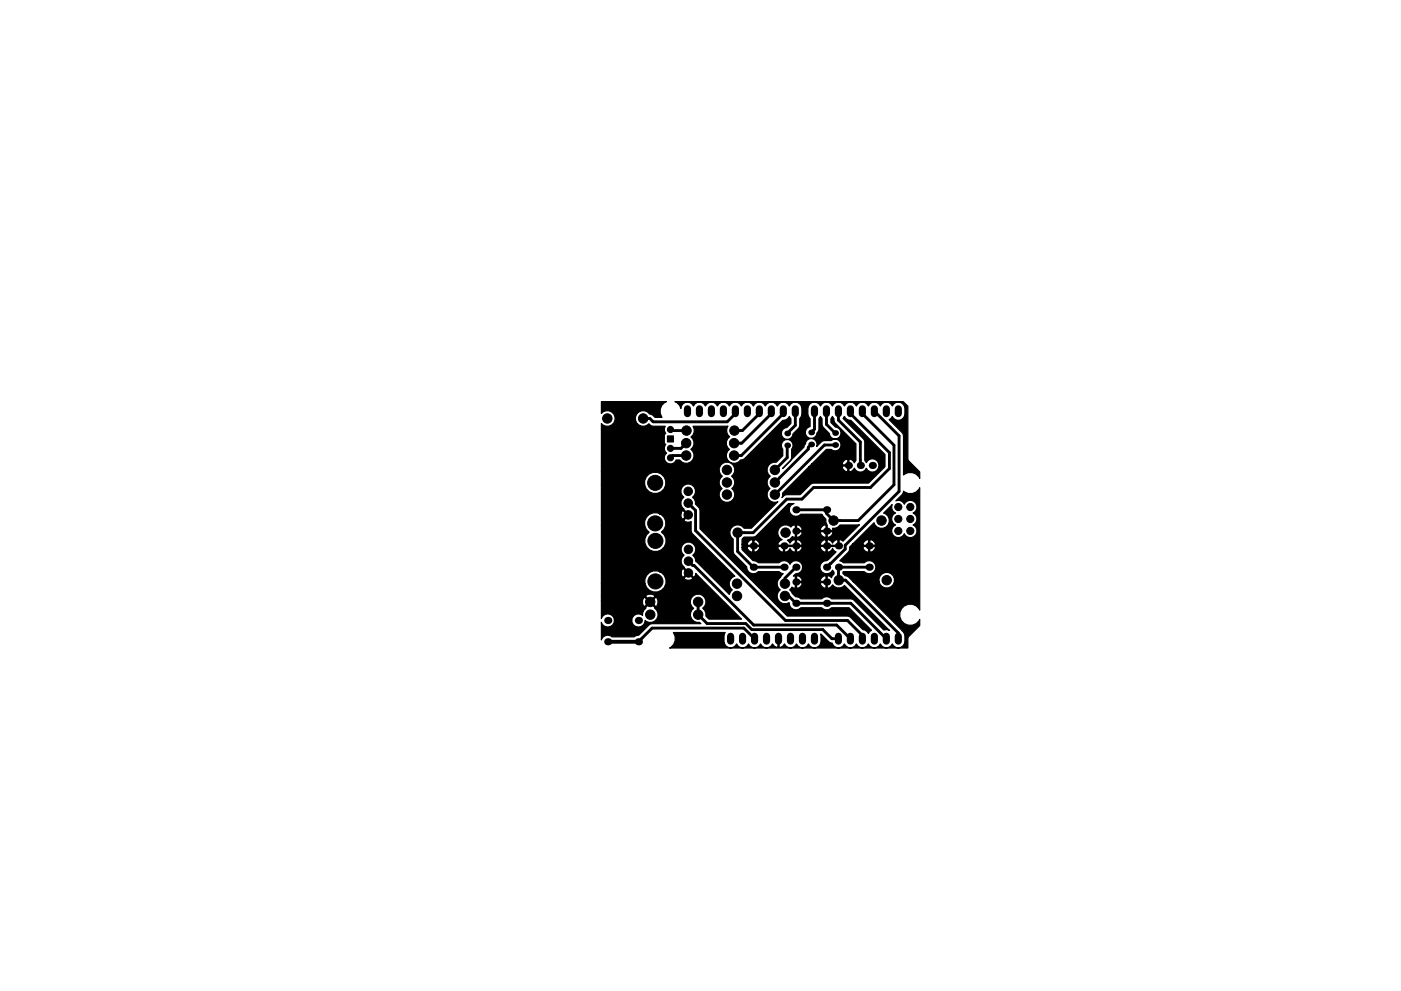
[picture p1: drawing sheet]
<svg xmlns="http://www.w3.org/2000/svg" width="297mm" height="210mm" viewBox="0 0 297 210" stroke-linecap="round" stroke-linejoin="round" font-family="sans-serif">
<g fill="none" stroke="#000" stroke-width="1.5">
<path d="M145.8 86.7v1.1M148.3 86.7v1.1M150.8 86.7v1.1M153.4 86.7v1.1M155.9 86.7v1.1M158.5 86.7v1.1M161 86.7v1.1M163.5 86.7v1.1M166.1 86.7v1.1M168.6 86.7v1.1M172.7 86.7v1.1M175.2 86.7v1.1"/>
<path d="M177.8 86.7v1.1M180.3 86.7v1.1M182.8 86.7v1.1M185.4 86.7v1.1M187.9 86.7v1.1M190.5 86.7v1.1M154.9 135v1M157.4 135v1M160 135v1M162.5 135v1M165.1 135v1M167.6 135v1"/>
<path d="M170.1 135v1M172.7 135v1M177.8 135v1M180.3 135v1M182.8 135v1M185.4 135v1M187.9 135v1M190.5 135v1"/>
</g>
<g fill="#000" stroke="#000" stroke-width=".21">
<path d="M141.5 92.5h1.3v1.3h-1.3z"/>
<circle cx="128.8" cy="88.8" r="1"/>
<circle cx="136.4" cy="88.8" r="1"/>
<circle cx="142.1" cy="95.1" r=".65"/>
<circle cx="142.1" cy="91.1" r=".65"/>
<circle cx="142.1" cy="97.1" r=".65"/>
<circle cx="145.5" cy="94" r="1"/>
<circle cx="145.5" cy="96.7" r="1"/>
<circle cx="145.5" cy="91.4" r="1"/>
<circle cx="154.1" cy="99.7" r="1"/>
<circle cx="155.6" cy="94" r="1"/>
<circle cx="155.6" cy="96.7" r="1"/>
<circle cx="155.7" cy="91.4" r="1"/>
<circle cx="164.3" cy="99.7" r="1"/>
<circle cx="138.9" cy="111" r="1.6"/>
<circle cx="138.9" cy="102.4" r="1.6"/>
<circle cx="139" cy="114.8" r="1.6"/>
<circle cx="145.9" cy="106.7" r=".9"/>
<circle cx="145.9" cy="104.2" r=".9"/>
<circle cx="145.9" cy="109.2" r=".9"/>
<circle cx="146" cy="119.1" r=".9"/>
<circle cx="146" cy="116.6" r=".9"/>
<circle cx="154.1" cy="104.9" r="1"/>
<circle cx="154.1" cy="102.4" r="1"/>
<circle cx="156.4" cy="113" r="1"/>
<circle cx="164.3" cy="104.9" r="1"/>
<circle cx="164.3" cy="102.4" r="1"/>
<circle cx="166.6" cy="113" r="1"/>
<circle cx="176.7" cy="110.4" r="1"/>
<circle cx="186.9" cy="110.4" r="1"/>
<circle cx="190.5" cy="110.1" r=".76"/>
<circle cx="190.5" cy="112.6" r=".76"/>
<circle cx="190.5" cy="107.6" r=".76"/>
<circle cx="193" cy="110.1" r=".76"/>
<circle cx="193" cy="112.6" r=".76"/>
<circle cx="193" cy="107.6" r=".76"/>
<circle cx="137.9" cy="127.7" r="1"/>
<circle cx="137.9" cy="130.4" r="1"/>
<circle cx="139" cy="123.4" r="1.6"/>
<circle cx="146" cy="121.6" r=".9"/>
<circle cx="148" cy="127.7" r="1"/>
<circle cx="148" cy="130.4" r="1"/>
<circle cx="156.3" cy="123.8" r="1"/>
<circle cx="156.3" cy="126.4" r="1"/>
<circle cx="166.4" cy="123.8" r="1"/>
<circle cx="166.4" cy="126.4" r="1"/>
<circle cx="177.8" cy="123.1" r="1"/>
<circle cx="188" cy="123.1" r="1"/>
</g>
<g fill="#000">
<circle cx="166.9" cy="92" r=".61"/>
<circle cx="166.9" cy="94.5" r=".61"/>
<circle cx="172" cy="91.8" r=".61"/>
<circle cx="172" cy="94.3" r=".61"/>
<circle cx="177.1" cy="91.9" r=".61"/>
<circle cx="177.1" cy="94.4" r=".61"/>
<circle cx="179.9" cy="98.8" r=".76"/>
<circle cx="182.4" cy="98.8" r=".76"/>
<circle cx="185" cy="98.8" r=".76"/>
<circle cx="159.7" cy="115.8" r=".76"/>
<circle cx="166.2" cy="115.8" r=".76"/>
<circle cx="168.8" cy="112.7" r=".76"/>
<circle cx="168.8" cy="115.8" r=".76"/>
<circle cx="168.8" cy="108.2" r=".76"/>
<circle cx="175.3" cy="112.7" r=".76"/>
<circle cx="175.3" cy="115.8" r=".76"/>
<circle cx="175.3" cy="108.2" r=".76"/>
<circle cx="177.8" cy="115.8" r=".76"/>
<circle cx="184.3" cy="115.8" r=".76"/>
<circle cx="128.9" cy="136.2" r=".76"/>
<circle cx="128.9" cy="131.6" r=".76"/>
<circle cx="135.4" cy="136.2" r=".76"/>
<circle cx="135.4" cy="131.6" r=".76"/>
<circle cx="159.7" cy="120.3" r=".76"/>
<circle cx="166.2" cy="120.3" r=".76"/>
<circle cx="168.8" cy="128" r=".76"/>
<circle cx="168.8" cy="123.5" r=".76"/>
<circle cx="168.8" cy="120.3" r=".76"/>
<circle cx="175.3" cy="123.5" r=".76"/>
<circle cx="175.3" cy="128" r=".76"/>
<circle cx="175.3" cy="120.3" r=".76"/>
<circle cx="177.8" cy="120.3" r=".76"/>
<circle cx="184.3" cy="120.3" r=".76"/>
</g>
<g fill="none" stroke="#000" stroke-width=".61">
<path d="M142.1 91.1l.3 .3h3.1M145.5 96.7h-2.9l-.5 .4M145.5 94l-1.1 1.1h-2.3M155.9 87.2v.6l-1.7 1.7h-15.7l-.7-.7h-1.4M161 87.2v.6l-3.6 3.6h-1.7M163.5 87.2v.6l-6.2 6.2h-1.7M166.1 87.2v.6l-8.9 8.9h-1.6M166.9 94.5v2.6l-2.6 2.6M168.6 87.2v3l-1.7 1.8M172 94.3l-.6 .6v.4l-7.1 7.1M172.7 87.2v3.8l-.7 .8M175.2 87.2v2.8l1.9 1.9"/>
<path d="M177.1 94.4h-2.3l-10.5 10.5M177.8 87.2v1.9l4.6 4.7v5M177.8 87.2h.1M180.3 87.2v.6l8.3 8.2v3.4l-4.1 4h-12l-2.5 2.5h-3.2l-7.1 7.1h-3.3v4l3.3 3.3h6.5M182.8 87.2v.6l6.7 6.7v8.4l-7.5 7.5h-5.3l-1.4-1.4v-.8h-6.5M185.4 87.2l5.2 5.3v11.8l-11.4 11.4v.8l-3.9 3.8M190.5 87.2v.6M145.9 106.7l1.6 1.6v4.3l19 19h13.2l3.1 3.2v.7M146 119.1l.9 .9h.2l12.7 12.6h17.6l2.9 2.9M148 127.7v2.7l1.9 1.9h8.2l1.3 1.3h15.1l1.9 1.9h1.4M160 135.5h.1M160 135.5l-2.3-2.2h-19.4l-2.9 2.9"/>
<path d="M166.4 126.4h.8l1.6 1.6h11.6l7.5 7.5M168.8 120.3l-2.4 2.4v1.1M182.8 135.5h.1M184.3 120.3h-6.5v2.7l1.5 .1 11.2 11.2v1.2M187.9 135.5h.1"/>
</g>
<path d="M128.9 136.2h6.5" fill="none" stroke="#000" stroke-width=".81"/>
<path d="M148 127.7h.1" fill="none" stroke="#000" stroke-width=".3"/>
<path d="M127.5 85.2h13.8l-.4 .2a2.25 2.25 0 0 0-.5 3.2h-1.5l-.8-.7-.3-.1a1.67 1.67 0 0 0-2.4-.4 1.67 1.67 0 0 0-.3 2.4 1.67 1.67 0 0 0 2.5 .1l.5 .5h.4h2.5a1.24 1.24 0 0 0 .1 1.5l-.2 .6v1.3l.3 .5-.1 .1a1.27 1.27 0 0 0 .2 1.7 1.29 1.29 0 0 0 .1 2.1 1.29 1.29 0 0 0 1.9-.6h.8l.5 .4a1.66 1.66 0 0 0 2.2-.4 1.66 1.66 0 0 0-.3-2.3 1.62 1.62 0 0 0 0-2.6 1.65 1.65 0 0 0 .4-2.3h7.5a1.62 1.62 0 0 0 .3 2.3 1.64 1.64 0 0 0-.1 2.6 1.66 1.66 0 0 0-.1 2.6 1.66 1.66 0 0 0 2.5-.3l.8-.3 8.2-8.1a1.33 1.33 0 0 0 1.3-.8l.4 .4v1l-.9 .9a1.25 1.25 0 0 0-1.2 1.3 1.25 1.25 0 0 0 1.2 1.2 1.25 1.25 0 0 0 1.3-1.1l1.4-1.5 .1-1.8a2.7 2.7 0 0 0 0-3.1 1.39 1.39 0 0 0-2.3 .4 1.39 1.39 0 0 0-1.2-.8 1.39 1.39 0 0 0-1.3 .8 1.39 1.39 0 0 0-1.3-.8 1.39 1.39 0 0 0-1.2 .8 1.39 1.39 0 0 0-1.3-.8 1.39 1.39 0 0 0-1.3 .8 1.39 1.39 0 0 0-1.2-.8 1.39 1.39 0 0 0-1.3 .8 1.39 1.39 0 0 0-1.3-.8 1.39 1.39 0 0 0-1.3 .8 1.39 1.39 0 0 0-1.2-.8 1.39 1.39 0 0 0-1.3 .8 1.39 1.39 0 0 0-1.3-.8 1.39 1.39 0 0 0-1.2 .8 1.39 1.39 0 0 0-1.3-.8 1.39 1.39 0 0 0-1.3 .8 1.39 1.39 0 0 0-1.5-.8 1.39 1.39 0 0 0-1.1 1.4l-.3-.7-.6-.6-.4-.2h48.4l1 1v11.4l2.5 2.5v1.4a2.17 2.17 0 0 0-3.4-.7v-8.3l-.3-.7-2.8-2.8 .7-.6a1.39 1.39 0 0 0 1.6 .8 1.39 1.39 0 0 0 1.1-1.4 1.92 1.92 0 0 0-.9-2.4 1.38 1.38 0 0 0-1.8 .7 1.39 1.39 0 0 0-1.3-.8 1.39 1.39 0 0 0-1.3 .8 1.39 1.39 0 0 0-1.2-.8 1.39 1.39 0 0 0-1.3 .8 1.39 1.39 0 0 0-1.3-.8 1.39 1.39 0 0 0-1.2 .8 1.39 1.39 0 0 0-1.3-.8 1.39 1.39 0 0 0-1.3 .8 1.39 1.39 0 0 0-1.2-.8 1.39 1.39 0 0 0-1.3 .8 1.39 1.39 0 0 0-1.3-.8 1.39 1.39 0 0 0-1.3 .8 1.39 1.39 0 0 0-1.5-.8 1.39 1.39 0 0 0-1.1 1.4 2.02 2.02 0 0 0 .5 2.1v1.7l-.3 .1a1.25 1.25 0 0 0-.3 2.2 1.25 1.25 0 0 0 2-.9l.4-.5v-2.6l.3-.4 .4 .4 .1 1.6 1.4 1.6a1.25 1.25 0 0 0 1.3 1.1 1.25 1.25 0 0 0 1.2-1.2 1.25 1.25 0 0 0-1.2-1.3l-.9-.9v-.9l.3-.4a1.2 1.2 0 0 1 .4 1.1l4.6 4.7v3.5l-.4 .5-.5-.6-.4-.2-.2 .1v2.5l.2 .1 .4-.1 .5-.7a1.39 1.39 0 0 0 1.3 .9 1.39 1.39 0 0 0 1.3-.9 1.4 1.4 0 0 0 2.1 .6 1.4 1.4 0 0 0 0-2.2 1.4 1.4 0 0 0-2.1 .5l-.3-.5-.1-4.3-4.6-4.6 .3-.4a1.33 1.33 0 0 0 1.4 .8l7.2 7.2v2.6l-3.4 3.5h-11.7l-.7 .3-2.2 2.2h-2.8h-.4l-.6 .6 .1-1 5.6-5.5h7a.99 .99 0 0 0 1.2 .9v-1.1h-1.1l-.1 .2h-7l.6-.7h6.4l.1 .2h1.1v-1.1l-.2-.1-.7 .5-.3 .5h-6.4l3.1-3h1a1.25 1.25 0 0 0 1.8-.1 1.25 1.25 0 0 0 0-1.8 1.25 1.25 0 0 0-1.8 0 2.58 2.58 0 0 0-3.1 1.3 1.26 1.26 0 0 0-.9-1.8 1.26 1.26 0 0 0-1.5 1.2l-.3 .7-4.5 4.5 1.9-2v-2.1a1.25 1.25 0 0 0 0-1.7 1.25 1.25 0 0 0-1.8 0 1.25 1.25 0 0 0 0 1.7v1.4l-1.4 1.4a1.66 1.66 0 0 0-1.8 .9 1.66 1.66 0 0 0 .5 2 1.62 1.62 0 0 0 0 2.7 1.64 1.64 0 0 0-.4 2.1 1.64 1.64 0 0 0 2 .6l-5.6 5.7h-1.5a1.66 1.66 0 0 0-2.6-.3 1.66 1.66 0 0 0 .3 2.6v3l2.8 2.9a1.41 1.41 0 0 0 .9 1.3 1.41 1.41 0 0 0 1.6-.3h4.4l.9 .4-.6 .7a1.65 1.65 0 0 0-.1 2.7 1.69 1.69 0 0 0-.3 2.3 1.69 1.69 0 0 0 2.2 .5 1.41 1.41 0 0 0 .9 1.4 1.41 1.41 0 0 0 1.6-.4l4.4 .1a1.44 1.44 0 0 0 2.1-.1h3.7l4.8 4.8-.7 .7-.3-.4-.8-.4-2.7-2.6-.6-.3h-12.8l-18.5-18.5v-3.9l-.3-.7-.7-.7v-.5l-.2-.5-.4-.4 .4-.4a1.56 1.56 0 0 0-.4-2.1 1.56 1.56 0 0 0-2.1 .3 1.56 1.56 0 0 0 .3 2.2 1.55 1.55 0 0 0 .1 2.5l1 1.2-1.1 1.1 .1 .3 .6 .2 .8-.1v1.9l.3 .6 9 9.1-.5 .1a1.65 1.65 0 0 0 0 2.7l-.4 .4-.3 .6-7.1-7a1.31 1.31 0 0 0-.6-1.3 1.56 1.56 0 0 0 .2-2.3 1.56 1.56 0 0 0-2.3 0 1.56 1.56 0 0 0 .2 2.3 1.55 1.55 0 0 0 .1 2.6v.1l1.9 2 .3-.1 .2-.7 9.7 9.7h-6.9l-.6-.7v-.6l-.3-.6-.4-.4 .4-.5a1.66 1.66 0 0 0-.4-2.3 1.66 1.66 0 0 0-2.3 .5 1.66 1.66 0 0 0 .4 2.3 1.66 1.66 0 0 0-.6 2 1.66 1.66 0 0 0 1.8 .9l.3 .3h-10.3l-.7 .3-2.2 2.2-.6 .1-.4 .2h-4.6a1.4 1.4 0 0 0-2.3 .7v-3.8v.2a1.43 1.43 0 0 0 1.6 .8 1.43 1.43 0 0 0 1.2-1.4h3.6l.1 .6a1.43 1.43 0 0 0 1.6 .8 1.43 1.43 0 0 0 1.2-1.4 1.65 1.65 0 0 0 2.4-.2 1.65 1.65 0 0 0-.4-2.4v-.1l-.9-1-1 1v.1a1.6 1.6 0 0 0-.7 1.6 1.41 1.41 0 0 0-1.5-.2 1.41 1.41 0 0 0-.8 1.2h-3.6l-.1-.5a1.42 1.42 0 0 0-1.4-.9 1.42 1.42 0 0 0-1.3 1.1v-3.9h8.7l.2 1.2 .3 .1 1-1h.3l1 1a1.16 1.16 0 0 0 0-2l-1 1h-.3l-1-1-.3 .1-.2 .6h-8.7v-.8h9.4l1 .9 .9-.9a1.16 1.16 0 0 0-1.9 0h-9.4v-2.8h9.2l.4 .8a2.26 2.26 0 0 0 2.9 .8 2.26 2.26 0 0 0 1.1-2.8h4v.3a1.16 1.16 0 0 0 1.8-.3l-.9-.9-.9 .9h-4l-.2-.5-1-.8h4.5v.6l.2 .5 .3 .1 .9-.9-.9-.9h-.3l-.2 .6h-4.5l-.5-.2a2.28 2.28 0 0 0-2.7 2.7h-9.2v-12.3h9.2l.3 .8 .6 .6-.5 .6a2.28 2.28 0 0 0 .6 3.2 2.28 2.28 0 0 0 3.1-.7 2.28 2.28 0 0 0-.6-3.1 2.22 2.22 0 0 0-.4-3.9h4.6v.6l.2 .5h.2l.9-.9-.9-.9-.2 .1-.2 .6h-4.6l-.4-.2a2.28 2.28 0 0 0-2.7 2.7h-9.2v-8.6h9.2l.3 .8a2.28 2.28 0 0 0 3.8 0 2.28 2.28 0 0 0-1.4-3.5 2.28 2.28 0 0 0-2.7 2.7h-9.2v-2.9h25l.2 .6 .5 .4-.5 .4a1.62 1.62 0 0 0 .4 2.3 1.65 1.65 0 0 0-.2 2.4 1.65 1.65 0 0 0 2.4 0 1.65 1.65 0 0 0-.1-2.4 1.62 1.62 0 0 0-.1-2.7 1.66 1.66 0 0 0-.4-2.9 1.66 1.66 0 0 0-2.2 1.9h-25v-10.2a1.65 1.65 0 0 0 2.4 .2 1.65 1.65 0 0 0 0-2.4 1.65 1.65 0 0 0-2.4 .1zM157.3 114.4l.5-.4h1.9l.7-.3 6.8-6.9h1.2a1.4 1.4 0 0 0-.8 2.1 1.4 1.4 0 0 0 2.2 .2h4.4l.9 1v.7l.3 .6v1.2h1.1l.1-.3-.1-.2h.6l.6-.3 .4-.4 4.1-.1-3.5 3.5-.6-.3-.2 .1v1.4l-2.5-.1v1.2l.2 .1 .5-.3 .4-.5 .4 .5 .4 .2-2 1.8a1.41 1.41 0 0 0-1.3 2.2 1.41 1.41 0 0 0 2.5-.1l.3 .4v.4l-.5 .8-.7-.5-.2 .1v2.5l.2 .1 .5-.2 .4-.5 .4 .4a1.6 1.6 0 0 0 2.1-.3l9.6 9.6-.7-.2-.5 .1-6.7-6.6h-4.4l-.5-.4a1.46 1.46 0 0 0-1.6 .4h-4.4l-.5-.4-.6-.1-1.3-1.5 .5-.5 .5 .2 .2-.1v-1.1h.3v1.1l.2 .1 .5-.2 .5-.8h3.8a1.03 1.03 0 0 0 1.2 .9v-1.1h-1.1l-.1 .2h-3.8l-.1-.2h-1.4v-1.4h.3v1.1h1.1l.1-.2h3.8l.1 .2h1.1v-1.1l-.2-.1-.5 .3-.5 .7h-3.8a1.13 1.13 0 0 0-1.5-.9l-.2-.1-.2 .1a1.18 1.18 0 0 1 1.1-.6 1.41 1.41 0 0 0 .5-2.2 1.41 1.41 0 0 0-2.3 .3 1.42 1.42 0 0 0-2.3-.3h-4.4l-.5-.4-.6-.1-2.4-2.3v-.4h1.1l.5 .7 .5 .3 .2-.1v-1.2h.3v1.2a1.03 1.03 0 0 0 1.2-.9h3.8l.5 .7 .5 .3 .2-.1v-1.2h.3v1.2a.96 .96 0 0 0 1.1-.7 .96 .96 0 0 0 1.1 .7v-1.2h.3v1.2l.2 .1 .5-.3 .5-.7h3.8a1.03 1.03 0 0 0 1.2 .9v-1.2h-1.1l-.1 .3h-3.8l-.1-.3h-5l-.1 .3h-3.8l-.1-.3h-2.5l-.1 .3h-1.1v-.7l2.3 .2v-1.1h.3v1.1h1.1l.1-.2h3.8l.1 .2h3.6v-1.1h.3v1.1h1.1l.1-.2h3.8l.1 .2h1.1v-1.1h.3v1.1h2.3v-1.1a.96 .96 0 0 0-1.2 .6 1.08 1.08 0 0 0-1.4-.6 1.03 1.03 0 0 0-1.2 .9h-3.8l-.5-.8-.5-.2-.5 .1a.96 .96 0 0 0-1.1 .6l-.6-.6 .6-.2 .5-.6 .4 .2 .2-.1v-1.1h.3v1.1l.2 .1 .5-.2 .5-.8h3.8a1.03 1.03 0 0 0 1.2 .9v-1.1h.3v1.1l.2 .1a.99 .99 0 0 0 .9-1.2h-2.5l-.1 .2h-3.8l-.1-.2h-1.4v-1.4h.3v1.2h1.1l.1-.3h3.8l.1 .3h1.1v-1.2a1.03 1.03 0 0 0-1.2 .9h-3.8l-.5-.7-.5-.3-.2 .1-.5-.1-.7 .5-.2-.2a1.65 1.65 0 0 0-2.4 .6 1.65 1.65 0 0 0 .7 2.3l-.4 .2-.5 .8h-3.8a1.13 1.13 0 0 0-1.5-.9 1.03 1.03 0 0 0-1.2 .9h-1.1zM142.8 134.2h11a2.41 2.41 0 0 0 .6 3.1 1.38 1.38 0 0 0 1.8-.7 1.39 1.39 0 0 0 1.2 .9 1.39 1.39 0 0 0 1.3-.9 1.39 1.39 0 0 0 1.3 .9 1.39 1.39 0 0 0 1.2-.9 1.39 1.39 0 0 0 1.3 .9 1.39 1.39 0 0 0 1.3-.9l.4 .5 .5 .3 .2-.2v-1.8h.3v1.8l.2 .2 .6-.3 .3-.5a1.39 1.39 0 0 0 1.3 .9 1.39 1.39 0 0 0 1.3-.9 1.39 1.39 0 0 0 1.2 .9 1.39 1.39 0 0 0 1.3-.9 1.39 1.39 0 0 0 1.6 .8 1.39 1.39 0 0 0 1.1-1.3l-.1-1.6 1.7 1.7 .7 .2a1.42 1.42 0 0 0 1.2 1 1.42 1.42 0 0 0 1.4-.8 1.39 1.39 0 0 0 1.3 .9 1.39 1.39 0 0 0 1.3-.9 1.39 1.39 0 0 0 1.2 .9 1.39 1.39 0 0 0 1.3-.9 1.39 1.39 0 0 0 1.3 .9 1.39 1.39 0 0 0 1.2-.9 1.39 1.39 0 0 0 1.3 .9 1.39 1.39 0 0 0 1.3-.9 1.39 1.39 0 0 0 1.6 .8 1.39 1.39 0 0 0 1.1-1.3 2.23 2.23 0 0 0-.8-2.5l-10.2-10.2h5.5a1.67 1.67 0 0 0 2.5 1.1 1.67 1.67 0 0 0 0-2.8 1.67 1.67 0 0 0-2.5 1.1v.6h-5.5l-1-1-.7-.2-.5-.5 .1-.4h4.4a1.41 1.41 0 0 0 2.1 .1 1.41 1.41 0 0 0 0-2.1 1.41 1.41 0 0 0-2.1 .1h-4.4l-.8-.4 1.9-1.8 .2-.3v-.7h2.8a1.03 1.03 0 0 0 1.3 .9v-1.2h.2v1.2a1.03 1.03 0 0 0 1.2-.9l-.1-.3h-2.5l-.1 .3h-2.8l.6-.7h2.2l.1 .2h1.2v-1.1h.2v1.1h1.1a1 1 0 0 0-1.3-1.1 1.03 1.03 0 0 0-1.3 .9h-2.2l4.6-4.6a1.65 1.65 0 0 0 2.8 .7 1.65 1.65 0 0 0-.8-2.7l1.9-1.8a1.33 1.33 0 0 0 .7 1.7 1.38 1.38 0 0 0-.9 1.3 1.38 1.38 0 0 0 .9 1.3 1.4 1.4 0 0 0-.4 2.3 1.4 1.4 0 0 0 2.2-.5 1.4 1.4 0 0 0 2.3 .5 1.4 1.4 0 0 0-.4-2.3 1.38 1.38 0 0 0 .8-1.3 1.38 1.38 0 0 0-.8-1.3 1.4 1.4 0 0 0 .4-2.2 1.4 1.4 0 0 0-2.3 .4 1.33 1.33 0 0 0-1.8-.7l1.4-1.4 .3-.7a2.17 2.17 0 0 0 3.4-.7v25.9a2.25 2.25 0 0 0-3.4-.7 2.25 2.25 0 0 0 0 3.5 2.25 2.25 0 0 0 3.4-.8v1.3l-2.5 2.6v2.2h-50.5a2.2 2.2 0 0 0 .8-3.3z" fill="#000" stroke="#000" stroke-width=".25"/>
</svg>
